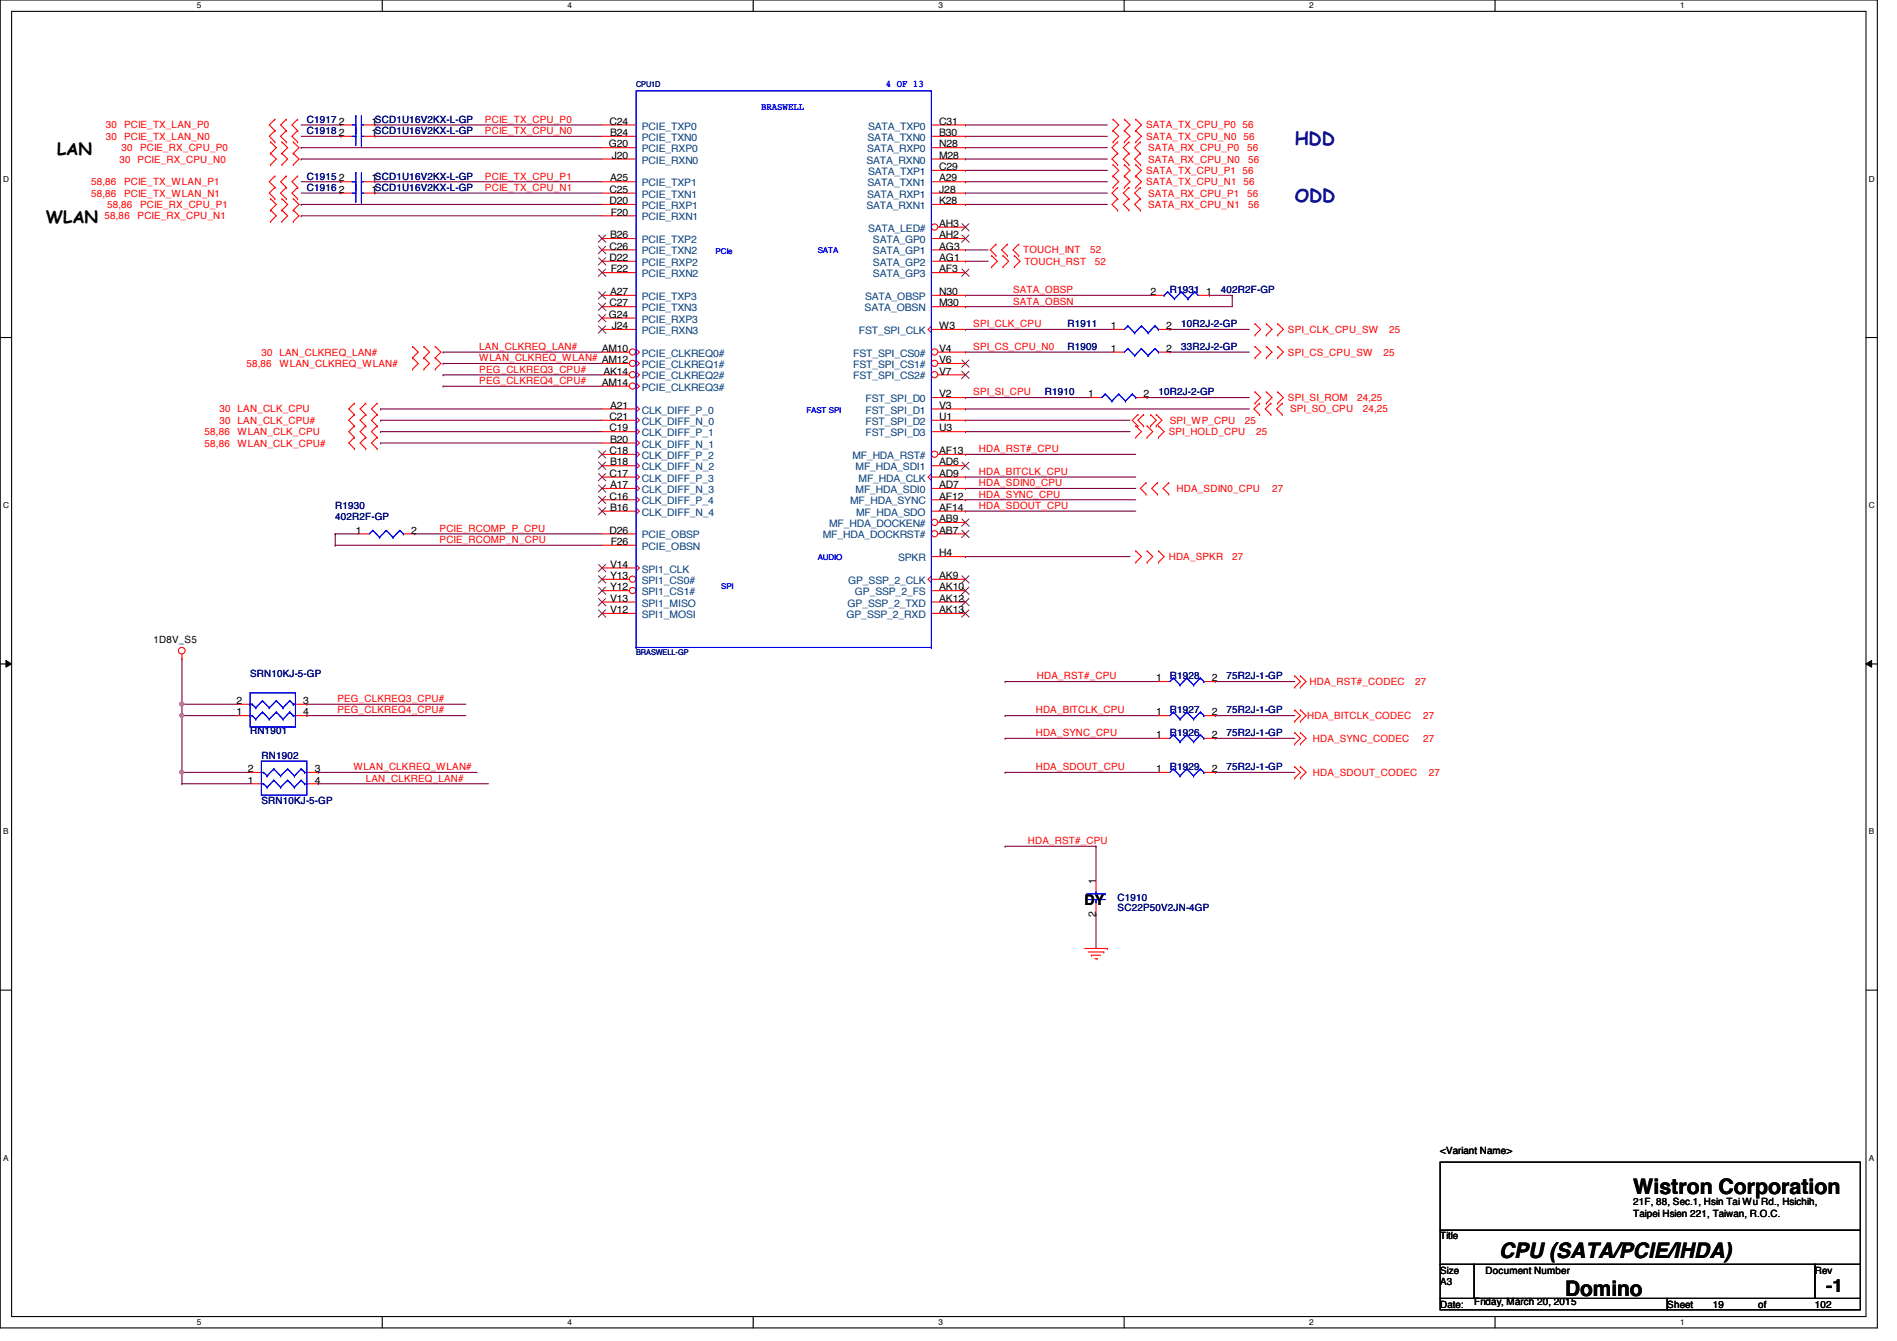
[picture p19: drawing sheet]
<svg xmlns="http://www.w3.org/2000/svg" width="297mm" height="210mm" viewBox="0 0 297 210" stroke-linecap="round" stroke-linejoin="round" font-family="sans-serif">
<defs><g id="words">
<g font-size="3.3">
<text x="255.7" y="186.8">Wistron Corporation</text>
<text x="234.7" y="196.9">CPU (SATA/PCIE/IHDA)</text>
<text x="245.1" y="202.8">Domino</text>
</g>
<g font-size="2.8" fill="#0000a0">
<text x="202.7" y="22.7">HDD</text>
<text x="202.7" y="31.6">ODD</text>
</g>
<text font-size="2.8" x="286" y="202.3">-1</text>
<g font-size="2.6">
<text x="8.9" y="24.2">LAN</text>
<text x="7.2" y="34.9">WLAN</text>
</g>
<text font-size="2.3" x="169.8" y="141.7">DY</text>
<g font-size="1.6" fill="#00f">
<text x="119.2" y="17.2">BRASWELL</text>
<text x="138.7" y="13.7">4 OF 13</text>
</g>
<g font-size="1.6" fill="#f00">
<text x="16.6" y="21.9">30 PCIE_TX_LAN_N0</text>
<text x="16.6" y="20.1">30 PCIE_TX_LAN_P0</text>
<text x="19" y="23.7">30</text>
<text x="21.9" y="23.7">PCIE_RX_CPU_P0</text>
<text x="75.9" y="19.2">PCIE_TX_CPU_P0</text>
<text x="75.9" y="21">PCIE_TX_CPU_N0</text>
<text x="179.4" y="21.9">SATA_TX_CPU_N0 56</text>
<text x="179.4" y="20.1">SATA_TX_CPU_P0 56</text>
<text x="179.8" y="23.7">SATA_RX_CPU_P0</text>
<text x="195.3" y="23.7">56</text>
<text x="14.3" y="29">58,86</text>
<text x="18.7" y="25.4">30 PCIE_RX_CPU_N0</text>
<text x="19.4" y="29">PCIE_TX_WLAN_P1</text>
<text x="75.9" y="29.9">PCIE_TX_CPU_N1</text>
<text x="75.9" y="28.1">PCIE_TX_CPU_P1</text>
<text x="179.4" y="29">SATA_TX_CPU_N1 56</text>
<text x="179.4" y="27.2">SATA_TX_CPU_P1 56</text>
<text x="179.8" y="25.4">SATA_RX_CPU_N0</text>
<text x="195.4" y="25.4">56</text>
<text x="14.3" y="30.8">58,86</text>
<text x="16.4" y="34.3">58,86</text>
<text x="16.8" y="32.6">58,86</text>
<text x="19.4" y="30.8">PCIE_TX_WLAN_N1</text>
<text x="21.5" y="34.3">PCIE_RX_CPU_N1</text>
<text x="21.9" y="32.6">PCIE_RX_CPU_P1</text>
<text x="179.8" y="30.8">SATA_RX_CPU_P1</text>
<text x="179.8" y="32.6">SATA_RX_CPU_N1</text>
<text x="195.3" y="30.8">56</text>
<text x="195.4" y="32.6">56</text>
<text x="160.2" y="39.7">TOUCH_INT</text>
<text x="160.4" y="41.4">TOUCH_RST</text>
<text x="170.7" y="39.7">52</text>
<text x="171.4" y="41.4">52</text>
<text x="158.6" y="47.7">SATA_OBSN</text>
<text x="158.6" y="45.9">SATA_OBSP</text>
<text x="152.4" y="51.2">SPI_CLK_CPU</text>
<text x="201.7" y="52.1">SPI_CLK_CPU_SW</text>
<text x="217.5" y="52.1">25</text>
<text x="38.6" y="57.4">58,86</text>
<text x="40.9" y="55.7">30 LAN_CLKREQ_LAN#</text>
<text x="43.8" y="57.4">WLAN_CLKREQ_WLAN#</text>
<text x="75.1" y="54.8">LAN_CLKREQ_LAN#</text>
<text x="75.1" y="58.3">PEG_CLKREQ3_CPU#</text>
<text x="75.1" y="56.6">WLAN_CLKREQ_WLAN# AM12</text>
<text x="152.4" y="54.8">SPI_CS_CPU_N0</text>
<text x="201.7" y="55.7">SPI_CS_CPU_SW</text>
<text x="216.6" y="55.7">25</text>
<text x="34.4" y="64.6">30 LAN_CLK_CPU</text>
<text x="75.1" y="60.1">PEG_CLKREQ4_CPU#</text>
<text x="152.4" y="61.9">SPI_SI_CPU</text>
<text x="201.7" y="62.8">SPI_SI_ROM</text>
<text x="202" y="64.6">SPI_SO_CPU</text>
<text x="212.5" y="62.8">24,25</text>
<text x="213.4" y="64.6">24,25</text>
<text x="32" y="68.1">58,86</text>
<text x="32" y="69.9">58,86</text>
<text x="34.4" y="66.3">30 LAN_CLK_CPU#</text>
<text x="37.2" y="68.1">WLAN_CLK_CPU</text>
<text x="37.2" y="69.9">WLAN_CLK_CPU#</text>
<text x="153.3" y="70.8">HDA_RST#_CPU</text>
<text x="183" y="68.1">SPI_HOLD_CPU</text>
<text x="183.2" y="66.3">SPI_WP_CPU</text>
<text x="194.9" y="66.3">25</text>
<text x="196.7" y="68.1">25</text>
<text x="153.3" y="74.3">HDA_BITCLK_CPU</text>
<text x="153.3" y="77.9">HDA_SYNC_CPU</text>
<text x="153.3" y="76.1">HDA_SDIN0_CPU</text>
<text x="184.2" y="77">HDA_SDIN0_CPU</text>
<text x="199.2" y="77">27</text>
<text x="68.8" y="83.2">PCIE_RCOMP_P_CPU</text>
<text x="153.3" y="79.7">HDA_SDOUT_CPU</text>
<text x="68.8" y="85">PCIE_RCOMP_N_CPU</text>
<text x="183" y="87.7">HDA_SPKR</text>
<text x="193" y="87.7">27</text>
<text x="162.3" y="106.3">HDA_RST#_CPU</text>
<text x="205.1" y="107.2">HDA_RST#_CODEC</text>
<text x="221.6" y="107.2">27</text>
<text x="52.8" y="109.9">PEG_CLKREQ3_CPU#</text>
<text x="52.8" y="111.7">PEG_CLKREQ4_CPU#</text>
<text x="162.2" y="111.7">HDA_BITCLK_CPU</text>
<text x="204.7" y="112.6">HDA_BITCLK_CODEC</text>
<text x="222.8" y="112.6">27</text>
<text x="162.2" y="115.2">HDA_SYNC_CPU</text>
<text x="205.6" y="116.1">HDA_SYNC_CODEC</text>
<text x="222.8" y="116.1">27</text>
<text x="55.3" y="120.6">WLAN_CLKREQ_WLAN#</text>
<text x="57.3" y="122.3">LAN_CLKREQ_LAN#</text>
<text x="162.2" y="120.6">HDA_SDOUT_CPU</text>
<text x="205.6" y="121.5">HDA_SDOUT_CODEC</text>
<text x="223.7" y="121.5">27</text>
<text x="160.9" y="132.1">HDA_RST#_CPU</text>
</g>
<g font-size="1.6" fill="#000080">
<text x="48" y="21">C1918</text>
<text x="48" y="19.2">C1917</text>
<text x="48" y="28.1">C1915</text>
<text x="48" y="29.9">C1916</text>
<text x="183.2" y="45.9">R1931</text>
<text x="191.2" y="45.9">402R2F-GP</text>
<text x="167.2" y="51.2">R1911</text>
<text x="185" y="51.2">10R2J-2-GP</text>
<text x="167.2" y="54.8">R1909</text>
<text x="185" y="54.8">33R2J-2-GP</text>
<text x="163.6" y="61.9">R1910</text>
<text x="181.4" y="61.9">10R2J-2-GP</text>
<text x="52.5" y="81.4">402R2F-GP</text>
<text x="52.5" y="79.7">R1930</text>
<text x="39.2" y="106">SRN10KJ-5-GP</text>
<text x="183.2" y="106.3">R1928</text>
<text x="192.1" y="106.3">75R2J-1-GP</text>
<text x="183.2" y="111.7">R1927</text>
<text x="192.1" y="111.7">75R2J-1-GP</text>
<text x="39.2" y="114.9">RN1901</text>
<text x="40.9" y="118.8">RN1902</text>
<text x="183.2" y="115.2">R1926</text>
<text x="192.1" y="115.2">75R2J-1-GP</text>
<text x="40.9" y="125.9">SRN10KJ-5-GP</text>
<text x="183.2" y="120.6">R1929</text>
<text x="192.1" y="120.6">75R2J-1-GP</text>
<text x="175" y="142.6">SC22P50V2JN-4GP</text>
<text x="175" y="141">C1910</text>
</g>
<g font-size="1.6">
<text x="53" y="21.3">2</text>
<text x="53" y="19.5">2</text>
<text x="58.2" y="21.3">1SCD1U16V2KX-L-GP</text>
<text x="58.2" y="19.5">1SCD1U16V2KX-L-GP</text>
<text x="95.3" y="23.1">G20</text>
<text x="95.5" y="19.5">C24</text>
<text x="95.5" y="21.3">B24</text>
<text x="147.1" y="19.5">C31</text>
<text x="147.1" y="21.3">B30</text>
<text x="147.1" y="23.1">N28</text>
<text x="53" y="28.4">2</text>
<text x="58.2" y="28.4">1SCD1U16V2KX-L-GP</text>
<text x="95.5" y="28.4">A25</text>
<text x="95.8" y="24.8">J20</text>
<text x="147.1" y="26.6">C29</text>
<text x="147.1" y="24.8">M28</text>
<text x="147.1" y="28.4">A29</text>
<text x="53" y="30.2">2</text>
<text x="58.2" y="30.2">1SCD1U16V2KX-L-GP</text>
<text x="95.5" y="30.2">C25</text>
<text x="95.5" y="32">D20</text>
<text x="95.6" y="33.7">F20</text>
<text x="147.1" y="35.5">AH3</text>
<text x="147.1" y="32">K28</text>
<text x="147.1" y="30.2">J28</text>
<text x="95.5" y="39.1">C26</text>
<text x="95.5" y="40.9">D22</text>
<text x="95.5" y="37.3">B26</text>
<text x="147.1" y="40.9">AG1</text>
<text x="147.1" y="39.1">AG3</text>
<text x="147.1" y="37.3">AH2</text>
<text x="95.5" y="48">C27</text>
<text x="95.5" y="46.2">A27</text>
<text x="95.6" y="42.6">F22</text>
<text x="147.1" y="48">M30</text>
<text x="147.1" y="42.6">AF3</text>
<text x="147.1" y="46.2">N30</text>
<text x="180.2" y="46.2">2</text>
<text x="188.8" y="46.2">1</text>
<text x="95.3" y="49.7">G24</text>
<text x="95.8" y="51.5">J24</text>
<text x="147.1" y="51.5">W3</text>
<text x="173.9" y="51.5">1</text>
<text x="182.6" y="51.5">2</text>
<text x="94.2" y="55.1">AM10</text>
<text x="94.5" y="58.6">AK14</text>
<text x="147.1" y="55.1">V4</text>
<text x="147.1" y="56.9">V6</text>
<text x="147.1" y="58.6">V7</text>
<text x="173.9" y="55.1">1</text>
<text x="182.6" y="55.1">2</text>
<text x="94.2" y="60.4">AM14</text>
<text x="95.5" y="65.7">C21</text>
<text x="95.5" y="64">A21</text>
<text x="147.1" y="65.7">U1</text>
<text x="147.1" y="62.2">V2</text>
<text x="147.1" y="64">V3</text>
<text x="170.4" y="62.2">1</text>
<text x="179.1" y="62.2">2</text>
<text x="95.5" y="71.1">C18</text>
<text x="95.5" y="67.5">C19</text>
<text x="95.5" y="69.3">B20</text>
<text x="147.1" y="71.1">AF13</text>
<text x="147.1" y="67.5">U3</text>
<text x="95.5" y="74.6">C17</text>
<text x="95.5" y="76.4">A17</text>
<text x="95.5" y="72.9">B18</text>
<text x="147.1" y="74.6">AD9</text>
<text x="147.1" y="72.9">AD6</text>
<text x="147.1" y="76.4">AD7</text>
<text x="55.7" y="83.5">1</text>
<text x="64.4" y="83.5">2</text>
<text x="95.5" y="78.2">C16</text>
<text x="95.5" y="83.5">D26</text>
<text x="95.5" y="80">B16</text>
<text x="147.1" y="83.5">AB7</text>
<text x="147.1" y="81.7">AB9</text>
<text x="147.1" y="78.2">AF12</text>
<text x="147.1" y="80">AF14</text>
<text x="95.5" y="88.9">V14</text>
<text x="95.6" y="85.3">F26</text>
<text x="147.1" y="87.1">H4</text>
<text x="95.5" y="96">V12</text>
<text x="95.5" y="94.2">V13</text>
<text x="95.5" y="92.4">Y12</text>
<text x="95.5" y="90.6">Y13</text>
<text x="147.1" y="92.4">AK10</text>
<text x="147.1" y="96">AK13</text>
<text x="147.1" y="94.2">AK12</text>
<text x="147.1" y="90.6">AK9</text>
<text x="24" y="100.7">1D8V_S5</text>
<text x="181.1" y="106.6">1</text>
<text x="189.7" y="106.6">2</text>
<text x="37" y="112">1</text>
<text x="37" y="110.2">2</text>
<text x="47.5" y="110.2">3</text>
<text x="47.5" y="112">4</text>
<text x="181.1" y="112">1</text>
<text x="189.7" y="112">2</text>
<text x="181.1" y="115.5">1</text>
<text x="189.7" y="115.5">2</text>
<text x="38.8" y="122.6">1</text>
<text x="38.8" y="120.9">2</text>
<text x="49.3" y="120.9">3</text>
<text x="49.3" y="122.6">4</text>
<text x="181.1" y="120.9">1</text>
<text x="189.7" y="120.9">2</text>
<text x="171.6" y="143.5" transform="rotate(-90 171.6 143.5)">2</text>
<text x="171.6" y="138.3" transform="rotate(-90 171.6 138.3)">1</text>
<text x="225.5" y="180.7">&lt;Variant Name&gt;</text>
<text x="255.7" y="190.5">Taipei Hsien 221, Taiwan, R.O.C.</text>
<text x="255.7" y="188.7">21F, 88, Sec.1, Hsin Tai Wu Rd., Hsichih,</text>
<text x="225.5" y="194">Title</text>
<text x="225.5" y="199.3">Size</text>
<text x="225.5" y="201.1">A3</text>
<text x="232.6" y="199.3">Document Number</text>
<text x="284.2" y="199.3">Rev</text>
<text x="225.5" y="204.7">Date:</text>
<text x="230.8" y="204.3">Friday, March 20, 2015</text>
<text x="261.1" y="204.7">Sheet</text>
<text x="268.2" y="204.7">19</text>
<text x="275.3" y="204.7">of</text>
<text x="284.2" y="204.7">102</text>
</g>
<g font-size="1.6" fill="#004080">
<text x="100.5" y="22.1">PCIE_TXN0</text>
<text x="100.5" y="20.3">PCIE_TXP0</text>
<text x="100.5" y="23.8">PCIE_RXP0</text>
<text x="135.8" y="23.8">SATA_RXP0</text>
<text x="135.8" y="22.1">SATA_TXN0</text>
<text x="135.9" y="20.3">SATA_TXP0</text>
<text x="100.5" y="29.2">PCIE_TXP1</text>
<text x="100.5" y="25.6">PCIE_RXN0</text>
<text x="135.7" y="25.6">SATA_RXN0</text>
<text x="135.8" y="29.2">SATA_TXN1</text>
<text x="135.9" y="27.4">SATA_TXP1</text>
<text x="100.5" y="30.9">PCIE_TXN1</text>
<text x="100.5" y="32.7">PCIE_RXP1</text>
<text x="100.5" y="34.5">PCIE_RXN1</text>
<text x="135.7" y="32.7">SATA_RXN1</text>
<text x="135.8" y="30.9">SATA_RXP1</text>
<text x="100.5" y="38.1">PCIE_TXP2</text>
<text x="100.5" y="39.8">PCIE_TXN2</text>
<text x="100.5" y="41.6">PCIE_RXP2</text>
<text x="135.9" y="36.3">SATA_LED#</text>
<text x="136.7" y="41.6">SATA_GP2</text>
<text x="136.7" y="39.8">SATA_GP1</text>
<text x="136.7" y="38.1">SATA_GP0</text>
<text x="100.5" y="46.9">PCIE_TXP3</text>
<text x="100.5" y="43.4">PCIE_RXN2</text>
<text x="135.5" y="46.9">SATA_OBSP</text>
<text x="136.7" y="43.4">SATA_GP3</text>
<text x="100.5" y="48.7">PCIE_TXN3</text>
<text x="100.5" y="50.5">PCIE_RXP3</text>
<text x="100.5" y="52.3">PCIE_RXN3</text>
<text x="134.5" y="52.3">FST_SPI_CLK</text>
<text x="135.4" y="48.7">SATA_OBSN</text>
<text x="100.5" y="59.4">PCIE_CLKREQ2#</text>
<text x="100.5" y="55.8">PCIE_CLKREQ0#</text>
<text x="100.5" y="57.6">PCIE_CLKREQ1#</text>
<text x="133.6" y="55.8">FST_SPI_CS0#</text>
<text x="133.6" y="57.6">FST_SPI_CS1#</text>
<text x="133.6" y="59.4">FST_SPI_CS2#</text>
<text x="100.5" y="64.7">CLK_DIFF_P_0</text>
<text x="100.5" y="61.2">PCIE_CLKREQ3#</text>
<text x="135.5" y="62.9">FST_SPI_D0</text>
<text x="135.5" y="64.7">FST_SPI_D1</text>
<text x="100.5" y="70.1">CLK_DIFF_N_1</text>
<text x="100.5" y="71.8">CLK_DIFF_P_2</text>
<text x="100.5" y="68.3">CLK_DIFF_P_1</text>
<text x="100.5" y="66.5">CLK_DIFF_N_0</text>
<text x="133.5" y="71.8">MF_HDA_RST#</text>
<text x="135.5" y="66.5">FST_SPI_D2</text>
<text x="135.5" y="68.3">FST_SPI_D3</text>
<text x="100.5" y="77.2">CLK_DIFF_N_3</text>
<text x="100.5" y="73.6">CLK_DIFF_N_2</text>
<text x="100.5" y="75.4">CLK_DIFF_P_3</text>
<text x="134" y="73.6">MF_HDA_SDI1</text>
<text x="134" y="77.2">MF_HDA_SDI0</text>
<text x="134.4" y="75.4">MF_HDA_CLK</text>
<text x="100.5" y="80.7">CLK_DIFF_N_4</text>
<text x="100.5" y="79">CLK_DIFF_P_4</text>
<text x="129.8" y="82.5">MF_HDA_DOCKEN#</text>
<text x="133.1" y="79">MF_HDA_SYNC</text>
<text x="134.1" y="80.7">MF_HDA_SDO</text>
<text x="100.5" y="84.3">PCIE_OBSP</text>
<text x="100.5" y="86.1">PCIE_OBSN</text>
<text x="100.5" y="89.6">SPI1_CLK</text>
<text x="128.9" y="84.3">MF_HDA_DOCKRST#</text>
<text x="140.6" y="87.8">SPKR</text>
<text x="100.5" y="95">SPI1_MISO</text>
<text x="100.5" y="93.2">SPI1_CS1#</text>
<text x="100.5" y="91.4">SPI1_CS0#</text>
<text x="132.7" y="95">GP_SSP_2_TXD</text>
<text x="132.8" y="91.4">GP_SSP_2_CLK</text>
<text x="133.9" y="93.2">GP_SSP_2_FS</text>
<text x="100.5" y="96.7">SPI1_MOSI</text>
<text x="132.5" y="96.7">GP_SSP_2_RXD</text>
</g>
<g font-size="1.3">
<text x="30.8" y="1.3">5</text>
<text x="88.9" y="1.3">4</text>
<text x="146.9" y="1.3">3</text>
<text x="205" y="1.3">2</text>
<text x="263.1" y="1.3">1</text>
<text x=".5" y="28.4">D</text>
<text x="292.6" y="28.4">D</text>
<text x=".5" y="79.5">C</text>
<text x="292.6" y="79.5">C</text>
<text x=".5" y="130.6">B</text>
<text x="292.6" y="130.6">B</text>
<text x=".5" y="181.7">A</text>
<text x="292.6" y="181.7">A</text>
<text x="30.8" y="207.4">5</text>
<text x="88.9" y="207.4">4</text>
<text x="146.9" y="207.4">3</text>
<text x="205" y="207.4">2</text>
<text x="263.1" y="207.4">1</text>
</g>
<g font-size="1.3" fill="#000080">
<text x="99.6" y="13.6">CPU1D</text>
<text x="99.6" y="102.5">BRASWELL-GP</text>
</g>
<g font-size="1.3" fill="#00f">
<text x="112.1" y="39.7">PCIe</text>
<text x="128.1" y="39.5">SATA</text>
<text x="126.3" y="64.6">FAST SPI</text>
<text x="128.1" y="87.7">AUDIO</text>
<text x="112.9" y="92.2">SPI</text>
</g>
</g></defs>
<path d="M0 0h294v207.9h-294zM1.8 1.8h290.4v204.3h-290.4z" fill="none" stroke="#000" stroke-width=".17"/>
<g fill="#fff">
<path d="M30.8 .2h.7v1.4h-.7z"/>
<path d="M30.8 206.2h.7v1.4h-.7z"/>
</g>
<path d="M59.9 0v1.8M59.9 206.1v1.8" fill="none" stroke="#000" stroke-width=".17"/>
<g fill="#fff">
<path d="M88.9 .2h.6v1.4h-.6z"/>
<path d="M88.9 206.2h.6v1.4h-.6z"/>
</g>
<path d="M117.9 0v1.8M117.9 206.1v1.8" fill="none" stroke="#000" stroke-width=".17"/>
<g fill="#fff">
<path d="M146.9 .2h.7v1.4h-.7z"/>
<path d="M146.9 206.2h.7v1.4h-.7z"/>
</g>
<path d="M176 0v1.8M176 206.1v1.8" fill="none" stroke="#000" stroke-width=".17"/>
<g fill="#fff">
<path d="M205 .2h.7v1.4h-.7z"/>
<path d="M205 206.2h.7v1.4h-.7z"/>
</g>
<path d="M234.1 0v1.8M234.1 206.1v1.8" fill="none" stroke="#000" stroke-width=".17"/>
<g fill="#fff">
<path d="M263.1 .2h.7v1.4h-.7z"/>
<path d="M263.1 206.2h.7v1.4h-.7z"/>
<path d="M.5 27.3h.9v1.4h-.9z"/>
<path d="M292.6 27.3h.9v1.4h-.9z"/>
<path d="M.5 78.4h.9v1.4h-.9z"/>
<path d="M292.6 78.4h.9v1.4h-.9z"/>
</g>
<path d="M0 52.8h1.8M292.2 52.8h1.8" fill="none" stroke="#000" stroke-width=".17"/>
<g fill="#fff">
<path d="M.5 129.5h.8v1.4h-.8z"/>
<path d="M292.6 129.5h.9v1.4h-.9z"/>
</g>
<path d="M0 103.9h1.8M292.2 103.9h1.8" fill="none" stroke="#000" stroke-width=".17"/>
<path d="M.9 103.4l.9 .5-.9 .5zM292.2 103.9l.9-.5v1z" fill="#000"/>
<path d="M.9 103.4l.9 .5-.9 .5zM292.2 103.9l.9-.5v1z" fill="none" stroke="#000" stroke-width=".16"/>
<g fill="#fff">
<path d="M.5 180.5h.8v1.4h-.8z"/>
<path d="M292.6 180.5h.9v1.4h-.9z"/>
</g>
<path d="M0 155h1.8M292.2 155h1.8" fill="none" stroke="#000" stroke-width=".17"/>
<g fill="none" stroke="#800040" stroke-width=".17">
<path d="M151.2 19.6h.1M151.2 19.6h22.2M151.2 23.1h.1M151.2 24.9h.1M151.2 21.3h.1M151.2 23.1h22.2M151.2 24.9h22.2M151.2 21.3h22.2M151.2 51.6h23.1M151.2 55.1h23.1M151.2 48h.1M151.2 46.2h.1"/>
<path d="M151.2 51.6h.1M151.2 55.1h.1M151.2 46.2h29.3M183.2 51.6h12.4M183.2 55.1h12.4M183.2 51.6h.1M183.2 55.1h.1M189.4 46.2h.1M189.4 46.2h3.6M193 46.2h.1M193 46.2v1.8h-41.8M151.2 74.7h.1"/>
<path d="M151.2 78.2h.1M151.2 76.5h.1M151.2 71.1h.1M151.2 64h.1M151.2 65.8h.1M151.2 67.6h.1M151.2 62.2h.1M151.2 64h44.4M151.2 62.2h19.5M151.2 74.7h26.6M151.2 78.2h26.6M151.2 76.5h26.6"/>
<path d="M151.2 71.1h26.6M151.2 65.8h25.7M151.2 67.6h25.7M179.6 62.2h16M179.6 62.2h.1M52.5 85.3h41.8M52.5 83.6h.1M52.5 85.3h.1M52.5 83.6v1.7M52.5 83.6h3.5M64.9 83.6h29.4M64.9 83.6h.1"/>
<path d="M151.2 87.1h.1M151.2 80h.1M151.2 80h26.6M151.2 87.1h25.7M28.5 112h8.9M28.5 110.2h8.9M28.5 110.2h.1M28.5 112h.1M157.4 106.7h24M157.4 112h24M157.4 115.6h24M157.4 106.7h.1"/>
<path d="M157.4 112h.1M157.4 115.6h.1M190.3 106.7h12.4M190.3 112h12.4M190.3 115.6h12.4M190.3 106.7h.1M190.3 115.6h.1M190.3 112h.1M28.5 120.9h10.7M28.5 120.9h.1M28.5 120.9v1.8M157.4 132.5h14.2"/>
<path d="M157.4 120.9h24M157.4 132.5h.1M157.4 120.9h.1M171.6 132.5h.1M171.6 132.5v5.3M190.3 120.9h12.4M190.3 120.9h.1M171.6 143.1h.1M171.6 143.1v5.4"/>
</g>
<circle cx="28.5" cy="120.9" r=".32" fill="#f0f"/>
<circle cx="28.5" cy="120.9" r=".32" fill="none" stroke="#f0f" stroke-width=".17"/>
<path d="M28.5 103.1h.1M28.5 112h.1M28.5 103.1v7.1M28.5 112v8.9M28.5 122.7h10.7M28.5 122.7h.1" fill="none" stroke="#800040" stroke-width=".17"/>
<circle cx="28.5" cy="112" r=".32" fill="#f0f"/>
<circle cx="28.5" cy="112" r=".32" fill="none" stroke="#f0f" stroke-width=".17"/>
<path d="M28.5 110.2h.1M28.5 110.2v1.8" fill="none" stroke="#800040" stroke-width=".17"/>
<circle cx="28.5" cy="110.2" r=".32" fill="#f0f"/>
<circle cx="28.5" cy="110.2" r=".32" fill="none" stroke="#f0f" stroke-width=".17"/>
<g fill="none" stroke="#800040" stroke-width=".17">
<path d="M47.2 19.6h6.2M53.4 19.6h.1M58.7 19.6h35.6M58.7 19.6h.1M47.2 32h47.1M47.2 24.9h47.1M47.2 23.1h47.1M47.2 33.8h47.1M47.2 24.9h.1M47.2 23.1h.1M47.2 32h.1M47.2 33.8h.1"/>
<path d="M47.2 30.2h6.2M47.2 28.4h6.2M47.2 21.3h6.2M53.4 21.3h.1M53.4 28.4h.1M53.4 30.2h.1M58.7 30.2h35.6M58.7 28.4h35.6M58.7 21.3h35.6M58.7 21.3h.1M58.7 30.2h.1M58.7 28.4h.1"/>
<path d="M151.2 30.2h.1M151.2 32h.1M151.2 28.4h.1M151.2 26.7h.1M151.2 39.1h.1M151.2 30.2h22.2M151.2 32h22.2M151.2 28.4h22.2M151.2 26.7h22.2M151.2 39.1h3.5M69.4 55.1h24.9M69.4 58.7h24.9"/>
<path d="M69.4 56.9h24.9M69.4 55.1h.1M69.4 58.7h.1M69.4 56.9h.1M151.2 40.9h.1M151.2 40.9h3.5M59.6 65.8h34.7M59.6 64h34.7M59.6 67.6h34.7M59.6 69.3h34.7M59.6 65.8h.1M59.6 64h.1"/>
<path d="M59.6 67.6h.1M59.6 69.3h.1M69.4 60.5h24.9M69.4 60.5h.1M48 110.2h24.9M48 112h24.9M48 110.2h.1M48 112h.1M49.8 122.7h26.7M49.8 120.9h24.9M49.8 120.9h.1M49.8 122.7h.1"/>
</g>
<g fill="none" stroke="#f00" stroke-width=".17">
<path d="M43 18.7l-.8 .9 .8 .8M43 18.7h.1M44.8 18.7l-.9 .9 .9 .8M44.8 18.7h.1M46.6 18.7h.1M46.6 18.7l-.9 .9 .9 .8M53.4 19.6h1.8M56.9 19.6h1.8M174.3 18.7h.1M174.3 18.7l.9 .9-.9 .8M176.1 18.7h.1M176.1 18.7l.8 .9-.8 .8"/>
<path d="M177.8 18.7l.9 .9-.9 .8M177.8 18.7h.1M42.4 24l.9 .9-.9 .9M42.4 22.2l.9 .9-.9 .9M42.4 31.1l.9 .9-.9 .9M42.4 32.9l.9 .9-.9 .9M42.4 24h.1M42.4 22.2h.1M42.4 25.8h.1M42.4 34.7h.1M42.4 32.9h.1M42.4 31.1h.1"/>
<path d="M43 20.4l-.8 .9 .8 .9M43 27.6l-.8 .8 .8 .9M43 29.3l-.8 .9 .8 .9M43 22.2h.1M43 20.4h.1M43 31.1h.1M43 29.3h.1M43 27.6h.1M44.2 22.2l.8 .9-.8 .9M44.2 24l.8 .9-.8 .9M44.2 32.9l.8 .9-.8 .9M44.2 31.1l.8 .9-.8 .9"/>
<path d="M44.2 22.2h.1M44.2 24h.1M44.2 25.8h.1M44.2 32.9h.1M44.2 34.7h.1M44.2 31.1h.1M44.8 20.4l-.9 .9 .9 .9M44.8 29.3l-.9 .9 .9 .9M44.8 27.6l-.9 .8 .9 .9M44.8 20.4h.1M44.8 22.2h.1M44.8 29.3h.1"/>
<path d="M44.8 31.1h.1M44.8 27.6h.1M45.9 24h.1M45.9 22.2h.1M45.9 25.8h.1M45.9 34.7h.1M45.9 32.9h.1M45.9 31.1h.1M45.9 24l.9 .9-.9 .9M45.9 22.2l.9 .9-.9 .9M45.9 31.1l.9 .9-.9 .9M45.9 32.9l.9 .9-.9 .9"/>
<path d="M46.6 22.2h.1M46.6 20.4h.1M46.6 31.1h.1M46.6 29.3h.1M46.6 27.6h.1M46.6 20.4l-.9 .9 .9 .9M46.6 27.6l-.9 .8 .9 .9M46.6 29.3l-.9 .9 .9 .9M53.4 21.3h1.8M56.9 21.3h1.8M94.3 28.4h5.3M145.8 28.4h5.4"/>
<path d="M156 38.2h.1M156 38.2l-.9 .9 .9 .9M157.7 38.2h.1M157.7 38.2l-.9 .9 .9 .9M159.5 38.2l-.9 .9 .9 .9M159.5 38.2h.1M174.3 22.2h.1M174.3 20.4h.1M174.3 29.3h.1M174.3 27.6h.1M174.3 25.8h.1M174.3 20.4l.9 .9-.9 .9"/>
<path d="M174.3 25.8l.9 .9-.9 .9M174.3 27.6l.9 .8-.9 .9M175 24h.1M175 22.2h.1M175 25.8h.1M175 31.1h.1M175 29.3h.1M175 32.9h.1M175 24l-.9 .9 .9 .9M175 22.2l-.9 .9 .9 .9M175 31.1l-.9 .9 .9 .9M175 29.3l-.9 .9 .9 .9"/>
<path d="M176.1 20.4h.1M176.1 22.2h.1M176.1 27.6h.1M176.1 29.3h.1M176.1 25.8h.1M176.1 20.4l.8 .9-.8 .9M176.1 27.6l.8 .8-.8 .9M176.1 25.8l.8 .9-.8 .9M176.8 22.2h.1M176.8 24h.1M176.8 25.8h.1M176.8 29.3h.1"/>
<path d="M176.8 31.1h.1M176.8 32.9h.1M176.8 22.2l-.9 .9 .9 .9M176.8 24l-.9 .9 .9 .9M176.8 29.3l-.9 .9 .9 .9M176.8 31.1l-.9 .9 .9 .9M177.8 20.4l.9 .9-.9 .9M177.8 25.8l.9 .9-.9 .9M177.8 27.6l.9 .8-.9 .9M177.8 22.2h.1M177.8 20.4h.1M177.8 29.3h.1"/>
<path d="M177.8 27.6h.1M177.8 25.8h.1M178.6 24l-.9 .9 .9 .9M178.6 22.2l-.9 .9 .9 .9M178.6 31.1l-.9 .9 .9 .9M178.6 29.3l-.9 .9 .9 .9M178.6 24h.1M178.6 22.2h.1M178.6 25.8h.1M178.6 31.1h.1M178.6 29.3h.1M178.6 32.9h.1"/>
<path d="M64.6 56h.1M64.6 54.2h.1M64.6 57.8h.1M64.6 56l.9 .9-.9 .9M64.6 54.2l.9 .9-.9 .9M66.4 54.2l.9 .9-.9 .9M66.4 56l.9 .9-.9 .9M66.4 54.2h.1M66.4 56h.1M66.4 57.8h.1M68.2 56h.1M68.2 54.2h.1"/>
<path d="M68.2 57.8h.1M68.2 56l.8 .9-.8 .9M68.2 54.2l.8 .9-.8 .9M94.3 46.2h5.3M155.3 40l.9 .9-.9 .9M155.3 40h.1M155.3 41.8h.1M156 40h.1M157.1 41.8h.1M157.1 40h.1M157.1 40l.8 .9-.8 .9M157.7 40h.1"/>
<path d="M158.8 40l.9 .9-.9 .9M158.8 40h.1M158.8 41.8h.1M159.5 40h.1M174.3 55.1h1.8M181.4 55.1h1.8M196.5 54.2l.9 .9-.9 .9M196.5 50.7l.9 .9-.9 .9M196.5 56h.1M196.5 54.2h.1M196.5 52.5h.1M196.5 50.7h.1"/>
<path d="M198.3 54.2h.1M198.3 56h.1M198.3 50.7h.1M198.3 52.5h.1M198.3 54.2l.9 .9-.9 .9M198.3 50.7l.9 .9-.9 .9M200.1 56h.1M200.1 54.2h.1M200.1 52.5h.1M200.1 50.7h.1M200.1 50.7l.9 .9-.9 .9M200.1 54.2l.9 .9-.9 .9"/>
<path d="M55.5 66.7h.1M55.5 64.9h.1M55.5 63.1h.1M55.5 68.5h.1M55.5 70.2h.1M55.5 66.7l-.9 .9 .9 .9M55.5 63.1l-.9 .9 .9 .9M55.5 68.5l-.9 .8 .9 .9M55.5 64.9l-.9 .9 .9 .9M57.3 64.9l-.9 .9 .9 .9M57.3 63.1l-.9 .9 .9 .9M57.3 66.7l-.9 .9 .9 .9"/>
<path d="M57.3 68.5l-.9 .8 .9 .9M57.3 64.9h.1M57.3 66.7h.1M57.3 63.1h.1M57.3 68.5h.1M57.3 70.2h.1M59.1 66.7h.1M59.1 64.9h.1M59.1 63.1h.1M59.1 68.5h.1M59.1 70.2h.1M59.1 63.1l-.9 .9 .9 .9"/>
<path d="M59.1 66.7l-.9 .9 .9 .9M59.1 64.9l-.9 .9 .9 .9M59.1 68.5l-.9 .8 .9 .9M94.3 76.5h5.3M94.3 64h5.3M99.6 75.9l.5 .6-.5 .5M99.6 63.5l.5 .5-.5 .5M177.8 66.7l.9 .9-.9 .9M177.8 68.5h.1M177.8 66.7h.1M178.2 66.7h.1M178.2 64.9h.1"/>
<path d="M178.2 64.9l-.9 .9 .9 .9M179.1 64.9l-.9 .9 .9 .9M179.1 66.7h.1M179.1 64.9h.1M179.4 77.3h.1M179.4 75.6h.1M179.4 75.6l-.8 .9 .8 .8M179.6 66.7l.9 .9-.9 .9M179.6 66.7h.1M179.6 68.5h.1M180.2 64.9h.1M180.2 66.7h.1"/>
<path d="M180.2 64.9l.9 .9-.9 .9M181.1 64.9l.8 .9-.8 .9M181.1 66.7h.1M181.1 64.9h.1M181.2 75.6l-.9 .9 .9 .8M181.2 75.6h.1M181.2 77.3h.1M181.4 68.5h.1M181.4 66.7h.1M181.4 66.7l.9 .9-.9 .9M183 77.3h.1M183 75.6h.1"/>
<path d="M183 75.6l-.9 .9 .9 .8M196.5 61.3l.9 .9-.9 .9M196.5 63.1h.1M196.5 61.3h.1M197.2 63.1l-.9 .9 .9 .9M197.2 64.9h.1M197.2 63.1h.1M198.3 61.3h.1M198.3 63.1h.1M198.3 61.3l.9 .9-.9 .9M199 63.1h.1M199 64.9h.1"/>
<path d="M199 63.1l-.9 .9 .9 .9M200.1 63.1h.1M200.1 61.3h.1M200.1 61.3l.9 .9-.9 .9M200.8 63.1l-.9 .9 .9 .9M200.8 64.9h.1M200.8 63.1h.1M177.8 86.2l.9 .9-.9 .9M177.8 88h.1M177.8 86.2h.1M179.6 86.2l.9 .9-.9 .9M179.6 86.2h.1"/>
<path d="M179.6 88h.1M181.4 88h.1M181.4 86.2h.1M181.4 86.2l.9 .9-.9 .9M28.5 103.1h.1M28.5 102.4v.7M37.4 112h1.8M37.4 110.2h1.8M46.3 112h1.7M46.3 110.2h1.7M181.4 106.7h1.8M181.4 112h1.8"/>
<path d="M188.5 106.7h1.8M188.5 112h1.8M202.7 105.8h.1M202.7 107.6h.1M202.7 111.1h.1M202.7 112.9h.1M202.7 114.7h.1M202.7 116.5h.1M202.7 105.8l.9 .9-.9 .9M202.7 111.1l.9 .9-.9 .9M202.7 114.7l.9 .9-.9 .9M203.6 105.8h.1"/>
<path d="M203.6 107.6h.1M203.6 111.1h.1M203.6 112.9h.1M203.6 114.7h.1M203.6 116.5h.1M203.6 105.8l.9 .9-.9 .9M203.6 111.1l.9 .9-.9 .9M203.6 114.7l.9 .9-.9 .9M171.6 137.8v1.8M202.7 120h.1M202.7 121.8h.1M202.7 120l.9 .9-.9 .9"/>
<path d="M203.6 120h.1M203.6 121.8h.1M203.6 120l.9 .9-.9 .9M169.8 148.5h3.6M170.4 149h2.4M170.9 149.5h1.4M170.9 149.5h.1M171.4 150.1h.4M171.6 141.4v1.7M171.8 150.1h.1M172.8 149h.1M173.4 148.5h.1"/>
<circle cx="28.5" cy="101.8" r=".52"/>
</g>
<path d="M225.5 181.9h65.8v10.7h-65.8zM225.5 192.6h65.8v5.3h-65.8zM225.5 197.9h5.3v5.3h-5.3zM230.8 197.9h53.4v5.3h-53.4zM284.2 197.9h7.1v5.3h-7.1zM225.5 203.2h35.6v1.8h-35.6zM261.1 203.2h30.2v1.8h-30.2z" fill="none" stroke="#000" stroke-width=".17"/>
<g fill="none" stroke="#00f" stroke-width=".17">
<path d="M55.2 19.6h.5M55.7 19.9h.1M55.7 19.6h.1M55.7 18.1h.1M55.7 18.1v4.7M56.6 19.6h.3M56.6 19.6h.1M56.6 18.1v4.7M55.2 21.3h.5M55.7 21.3h.1M56.6 21.3h.3M56.6 21.3h.1"/>
<path d="M56.6 22.8h.1M56.6 21h.1M176.6 54.6h.1M176.6 54.6l1.1 1.1M176.6 54.6l-.5 .5M177.7 55.7h.1M178.7 54.6l-1 1.1M178.7 54.6h.1M178.7 54.6l1.1 1.1M179.8 55.7h.1M180.8 54.6l-1 1.1M180.8 54.6h.1"/>
<path d="M180.8 54.6l.6 .5M181.4 55.1h.1M39.2 108.5h7.1v5.3h-7.1zM39.2 110.2h.3M39.2 110.2h.1M39.2 112h.3M39.5 110.2l.5 .6M39.5 112h.1M39.5 110.2h.1M39.5 112l.5 .6M40 112.6h.1M40 110.8h.1"/>
<path d="M41.1 111.5l-1.1 1.1M41.1 111.5h.1M41.1 109.7h.1M41.1 111.5l1.1 1.1M41.1 109.7l-1.1 1.1M41.1 109.7l1.1 1.1M42.2 112.6h.1M42.2 110.8h.1M43.3 111.5h.1M43.3 109.7h.1M43.3 111.5l1 1.1M43.3 109.7l-1.1 1.1"/>
<path d="M43.3 111.5l-1.1 1.1M43.3 109.7l1 1.1M44.3 112.6h.1M44.3 110.8h.1M45.4 109.7l.5 .5M45.4 111.5l-1.1 1.1M45.4 111.5h.1M45.4 109.7h.1M45.4 111.5l.5 .5M45.4 109.7l-1.1 1.1M45.9 112h.1M45.9 110.2h.1"/>
<path d="M45.9 112h.4M45.9 110.2h.4M46.3 112h.1M183.7 106.1h.1M183.7 111.5h.1M183.7 106.1l1.1 1.1M183.7 111.5l1.1 1.1M183.7 106.1l-.5 .6M183.7 111.5l-.5 .5M184.8 107.2h.1M184.8 112.6h.1M185.8 106.1l-1 1.1"/>
<path d="M185.8 111.5l-1 1.1M185.8 106.1h.1M185.8 111.5h.1M185.8 106.1l1.1 1.1M185.8 111.5l1.1 1.1M186.9 107.2h.1M186.9 112.6h.1M188 106.1l-1.1 1.1M188 111.5l-1.1 1.1M188 106.1h.1M188 111.5h.1M188 106.1l.5 .6"/>
<path d="M188 111.5l.5 .5M188.5 106.7h.1M188.5 112h.1M170.2 139.9h2.9M171.6 139.9h.1M171.6 139.6v.3M173.1 139.9h.1M170.2 140.8h.1M170.2 140.8h2.9M171.6 140.8h.1M171.6 140.8v.6"/>
</g>
<path d="M93.7 45.7l1.2 1.1M94.8 45.7l-1.1 1.1M93.7 75.9l1.2 1.1M94.8 75.9l-1.1 1.1" fill="none" stroke="#804000" stroke-width=".16"/>
<circle cx="146.4" cy="83.5" r=".5" fill="#fff"/>
<g fill="none" stroke="#f00" stroke-width=".17">
<path d="M146.9 83.6h4.3"/>
<circle cx="146.4" cy="83.5" r=".5"/>
</g>
<path d="M150.6 83l1.2 1.2M151.7 83l-1.1 1.2" fill="none" stroke="#804000" stroke-width=".16"/>
<circle cx="146.4" cy="81.8" r=".5" fill="#fff"/>
<g fill="none" stroke="#f00" stroke-width=".17">
<path d="M145.8 72.9h5.4M145.8 76.5h5.4M145.8 74.2l-.5 .5 .5 .5M145.8 74.7h5.4M145.8 78.2h5.4M146.9 81.8h4.3"/>
<circle cx="146.4" cy="81.8" r=".5"/>
</g>
<path d="M150.6 72.3l1.2 1.2M151.7 72.3l-1.1 1.2M150.6 81.2l1.2 1.2M151.7 81.2l-1.1 1.2" fill="none" stroke="#804000" stroke-width=".16"/>
<circle cx="146.4" cy="71.1" r=".5" fill="#fff"/>
<g fill="none" stroke="#f00" stroke-width=".17">
<path d="M145.8 39.1h5.4M145.8 37.3h5.4M145.8 42.7h5.4M145.8 40.9h5.4M146.9 71.1h4.3M145.8 80h5.4"/>
<circle cx="146.4" cy="71.1" r=".5"/>
</g>
<path d="M150.6 36.8l1.2 1.1M151.7 36.8l-1.1 1.1M150.6 42.1l1.2 1.2M151.7 42.1l-1.1 1.2" fill="none" stroke="#804000" stroke-width=".16"/>
<circle cx="146.4" cy="35.5" r=".5" fill="#fff"/>
<g fill="none" stroke="#f00" stroke-width=".17">
<path d="M146.9 35.6h4.3M99.6 58.2l.5 .5-.5 .5M145.8 92.5h5.4M145.8 94.2h5.4M145.8 96h5.4"/>
<circle cx="146.4" cy="35.5" r=".5"/>
</g>
<path d="M150.6 35l1.2 1.2M151.7 35l-1.1 1.2M150.6 91.9l1.2 1.1M150.6 93.7l1.2 1.1M150.6 95.5l1.2 1.1M151.7 91.9l-1.1 1.1M151.7 93.7l-1.1 1.1M151.7 95.5l-1.1 1.1" fill="none" stroke="#804000" stroke-width=".16"/>
<circle cx="99.1" cy="58.6" r=".5" fill="#fff"/>
<g fill="none" stroke="#f00" stroke-width=".17">
<path d="M94.3 58.7h4.2M99.6 54.6l.5 .5-.5 .5M145.8 90.2l-.5 .5 .5 .5M145.8 90.7h5.4"/>
<circle cx="99.1" cy="58.6" r=".5"/>
</g>
<path d="M150.6 90.1l1.2 1.2M151.7 90.1l-1.1 1.2" fill="none" stroke="#804000" stroke-width=".16"/>
<circle cx="99.1" cy="55.1" r=".5" fill="#fff"/>
<g fill="none" stroke="#f00" stroke-width=".17">
<path d="M94.3 55.1h4.2M99.6 56.4l.5 .5-.5 .5"/>
<circle cx="99.1" cy="55.1" r=".5"/>
</g>
<circle cx="99.1" cy="56.9" r=".5" fill="#fff"/>
<g fill="none" stroke="#f00" stroke-width=".17">
<path d="M94.3 56.9h4.2M99.6 59.9l.5 .6-.5 .5"/>
<circle cx="99.1" cy="56.9" r=".5"/>
</g>
<circle cx="99.1" cy="60.4" r=".5" fill="#fff"/>
<g fill="none" stroke="#f00" stroke-width=".17">
<path d="M94.3 19.6h5.3M145.8 19.6h5.4M94.3 21.3h5.3M94.3 37.3h5.3M94.3 30.2h5.3M94.3 39.1h5.3M94.3 32h5.3M94.3 33.8h5.3M94.3 23.1h5.3M94.3 24.9h5.3M145.8 21.3h5.4M145.8 30.2h5.4"/>
<path d="M145.8 26.7h5.4M145.8 32h5.4M145.8 23.1h5.4M145.8 24.9h5.4M94.3 48h5.3M94.3 40.9h5.3M94.3 42.7h5.3M94.3 49.8h5.3M94.3 51.6h5.3M145.8 48h5.4M145.8 46.2h5.4M94.3 60.5h4.2"/>
<path d="M94.3 72.9h5.3M94.3 69.3h5.3M94.3 78.2h5.3M94.3 74.7h5.3M94.3 71.1h5.3M94.3 67.6h5.3M94.3 65.8h5.3M99.6 79.5l.5 .5-.5 .5M99.6 72.4l.5 .5-.5 .5M99.6 68.8l.5 .5-.5 .5M99.6 77.7l.5 .5-.5 .5M99.6 74.2l.5 .5-.5 .5"/>
<path d="M99.6 70.6l.5 .5-.5 .5M99.6 67.1l.5 .5-.5 .5M99.6 65.3l.5 .5-.5 .5M145.8 67.6h5.4M145.8 65.8h5.4M145.8 62.2h5.4M145.8 64h5.4M94.3 80h5.3M94.3 83.6h5.3M94.3 85.3h5.3M94.3 96h5.3M94.3 94.2h5.3"/>
<path d="M94.3 88.9h5.3M99.6 88.4l.5 .5-.5 .5M145.8 87.1h5.4"/>
<circle cx="99.1" cy="60.4" r=".5"/>
</g>
<g fill="none" stroke="#804000" stroke-width=".16">
<path d="M93.7 36.8l1.2 1.1M93.7 38.6l1.2 1.1M94.8 36.8l-1.1 1.1M94.8 38.6l-1.1 1.1M93.7 47.5l1.2 1.1M93.7 40.3l1.2 1.2M93.7 42.1l1.2 1.2M93.7 49.2l1.2 1.2M93.7 51l1.2 1.2M94.8 47.5l-1.1 1.1M94.8 40.3l-1.1 1.2M94.8 42.1l-1.1 1.2"/>
<path d="M94.8 49.2l-1.1 1.2M94.8 51l-1.1 1.2M93.7 79.5l1.2 1.1M93.7 72.3l1.2 1.2M93.7 77.7l1.2 1.1M93.7 74.1l1.2 1.2M93.7 70.6l1.2 1.1M94.8 79.5l-1.1 1.1M94.8 72.3l-1.1 1.2M94.8 77.7l-1.1 1.1M94.8 74.1l-1.1 1.2M94.8 70.6l-1.1 1.1"/>
<path d="M93.7 95.5l1.2 1.1M93.7 93.7l1.2 1.1M93.7 88.3l1.2 1.2M94.8 95.5l-1.1 1.1M94.8 93.7l-1.1 1.1M94.8 88.3l-1.1 1.2"/>
</g>
<circle cx="146.4" cy="55.1" r=".5" fill="#fff"/>
<g fill="none" stroke="#f00" stroke-width=".17">
<path d="M146.9 55.1h4.3"/>
<circle cx="146.4" cy="55.1" r=".5"/>
</g>
<circle cx="146.4" cy="56.9" r=".5" fill="#fff"/>
<g fill="none" stroke="#f00" stroke-width=".17">
<path d="M146.9 56.9h4.3"/>
<circle cx="146.4" cy="56.9" r=".5"/>
</g>
<path d="M150.6 56.3l1.2 1.2M151.7 56.3l-1.1 1.2" fill="none" stroke="#804000" stroke-width=".16"/>
<circle cx="146.4" cy="58.6" r=".5" fill="#fff"/>
<g fill="none" stroke="#f00" stroke-width=".17">
<path d="M145.8 51.1l-.5 .5 .5 .5M145.8 51.6h5.4M146.9 58.7h4.3"/>
<circle cx="146.4" cy="58.6" r=".5"/>
</g>
<path d="M150.6 58.1l1.2 1.2M151.7 58.1l-1.1 1.2" fill="none" stroke="#804000" stroke-width=".16"/>
<circle cx="99.1" cy="92.4" r=".5" fill="#fff"/>
<g fill="none" stroke="#f00" stroke-width=".17">
<path d="M94.3 92.5h4.2"/>
<circle cx="99.1" cy="92.4" r=".5"/>
</g>
<path d="M93.7 91.9l1.2 1.1M94.8 91.9l-1.1 1.1" fill="none" stroke="#804000" stroke-width=".16"/>
<circle cx="99.1" cy="90.7" r=".5" fill="#fff"/>
<g fill="none" stroke="#f00" stroke-width=".17">
<path d="M53.4 28.4h1.8M53.4 30.2h1.8M56.9 28.4h1.8M56.9 30.2h1.8M174.3 51.6h1.8M180.5 46.2h1.8M181.4 51.6h1.8M187.6 46.2h1.8M170.7 62.2h1.8M177.8 62.2h1.8M56 83.6h1.8M63.2 83.6h1.7"/>
<path d="M94.3 90.7h4.2M181.4 115.6h1.8M188.5 115.6h1.8M39.2 120.9h1.7M39.2 122.7h1.7M48 120.9h1.8M48 122.7h1.8M181.4 120.9h1.8M188.5 120.9h1.8"/>
<circle cx="99.1" cy="90.7" r=".5"/>
</g>
<path d="M93.7 90.1l1.2 1.2M94.8 90.1l-1.1 1.2" fill="none" stroke="#804000" stroke-width=".16"/>
<path d="M145.8 14.2h-46.2v87.1M145.8 14.2h.1M145.8 14.2v87.1M99.6 101.3h.1M99.6 101.3h46.2M145.8 101.3h.1" fill="none" stroke="#00f" stroke-width=".16"/>
<g fill="none" stroke="#00f" stroke-width=".17">
<path d="M55.2 28.4h.5M55.2 30.2h.5M55.7 28.4h.1M55.7 27h.1M55.7 30.2h.1M55.7 28.8h.1M55.7 27v4.7M56.6 28.4h.3M56.6 30.2h.3M56.6 28.4h.1M56.6 29.9h.1M56.6 30.2h.1"/>
<path d="M56.6 31.7h.1M56.6 27v4.7M176.6 51h.1M176.6 51l1.1 1.1M176.6 51l-.5 .6M177.7 52.1h.1M178.7 51l-1 1.1M178.7 51h.1M178.7 51l1.1 1.1M179.8 52.1h.1M180.8 51l-1 1.1M180.8 51h.1"/>
<path d="M180.8 51l.6 .6M181.4 51.6h.1M182.3 46.2h.1M182.8 45.7h.1M182.8 45.7l-.5 .5M182.8 45.7l1.1 1.1M183.9 46.8h.1M185 45.7h.1M185 45.7l-1.1 1.1M185 45.7l1 1.1M186 46.8h.1M187.1 45.7l.5 .5"/>
<path d="M187.1 45.7h.1M187.1 45.7l-1.1 1.1M173.1 61.7h.1M173.1 61.7l1 1.1M173.1 61.7l-.6 .5M174.1 62.8h.1M175.2 61.7l-1.1 1.1M175.2 61.7h.1M175.2 61.7l1 1.1M176.2 62.8h.1M177.3 61.7l-1.1 1.1M177.3 61.7h.1"/>
<path d="M177.3 61.7l.5 .5M177.8 62.2h.1M58.4 83h.1M58.4 83l1 1.1M58.4 83l-.6 .6M59.4 84.1h.1M60.5 83l-1.1 1.1M60.5 83h.1M60.5 83l1 1.1M61.5 84.1h.1M62.6 83l-1.1 1.1M62.6 83h.1"/>
<path d="M62.6 83l.6 .6M63.2 83.6h.1M40.9 119.1h7.1v5.4h-7.1zM183.7 115h.1M183.7 115l1.1 1.1M183.7 115l-.5 .6M184.8 116.1h.1M185.8 115l-1 1.1M185.8 115h.1M185.8 115l1.1 1.1M186.9 116.1h.1M188 115l-1.1 1.1"/>
<path d="M188 115h.1M188 115l.5 .6M188.5 115.6h.1M40.9 120.9h.4M40.9 120.9h.1M40.9 122.7h.4M41.3 120.9l.5 .6M41.3 122.7h.1M41.3 120.9h.1M41.3 122.7l.5 .5M41.8 123.2h.1M41.8 121.5h.1"/>
<path d="M42.9 122.1h.1M42.9 120.4h.1M42.9 122.1l1 1.1M42.9 120.4l-1.1 1.1M42.9 122.1l-1.1 1.1M42.9 120.4l1 1.1M43.9 123.2h.1M43.9 121.5h.1M45 120.4l1.1 1.1M45 122.1l-1.1 1.1M45 122.1h.1M45 120.4h.1"/>
<path d="M45 122.1l1.1 1.1M45 120.4l-1.1 1.1M46.1 123.2h.1M46.1 121.5h.1M47.2 122.1l-1.1 1.1M47.2 122.1h.1M47.2 120.4h.1M47.2 122.1l.5 .6M47.2 120.4l-1.1 1.1M47.2 120.4l.5 .5M47.7 120.9h.3M47.7 122.7h.1"/>
<path d="M47.7 120.9h.1M47.7 122.7h.3M48 122.7h.1M183.7 120.4h.1M183.7 120.4l1.1 1.1M183.7 120.4l-.5 .5M184.8 121.5h.1M185.8 120.4l-1 1.1M185.8 120.4h.1M185.8 120.4l1.1 1.1M186.9 121.5h.1M188 120.4l-1.1 1.1"/>
<path d="M188 120.4h.1M188 120.4l.5 .5M188.5 120.9h.1"/>
</g>
<circle cx="28.5" cy="120.9" r=".32" fill="#f0f"/>
<circle cx="28.5" cy="120.9" r=".32" fill="none" stroke="#f0f" stroke-width=".17"/>
<circle cx="28.5" cy="112" r=".32" fill="#f0f"/>
<circle cx="28.5" cy="112" r=".32" fill="none" stroke="#f0f" stroke-width=".17"/>
<circle cx="28.5" cy="110.2" r=".32" fill="#f0f"/>
<circle cx="28.5" cy="110.2" r=".32" fill="none" stroke="#f0f" stroke-width=".17"/>
<use href="#words"/>
</svg>
